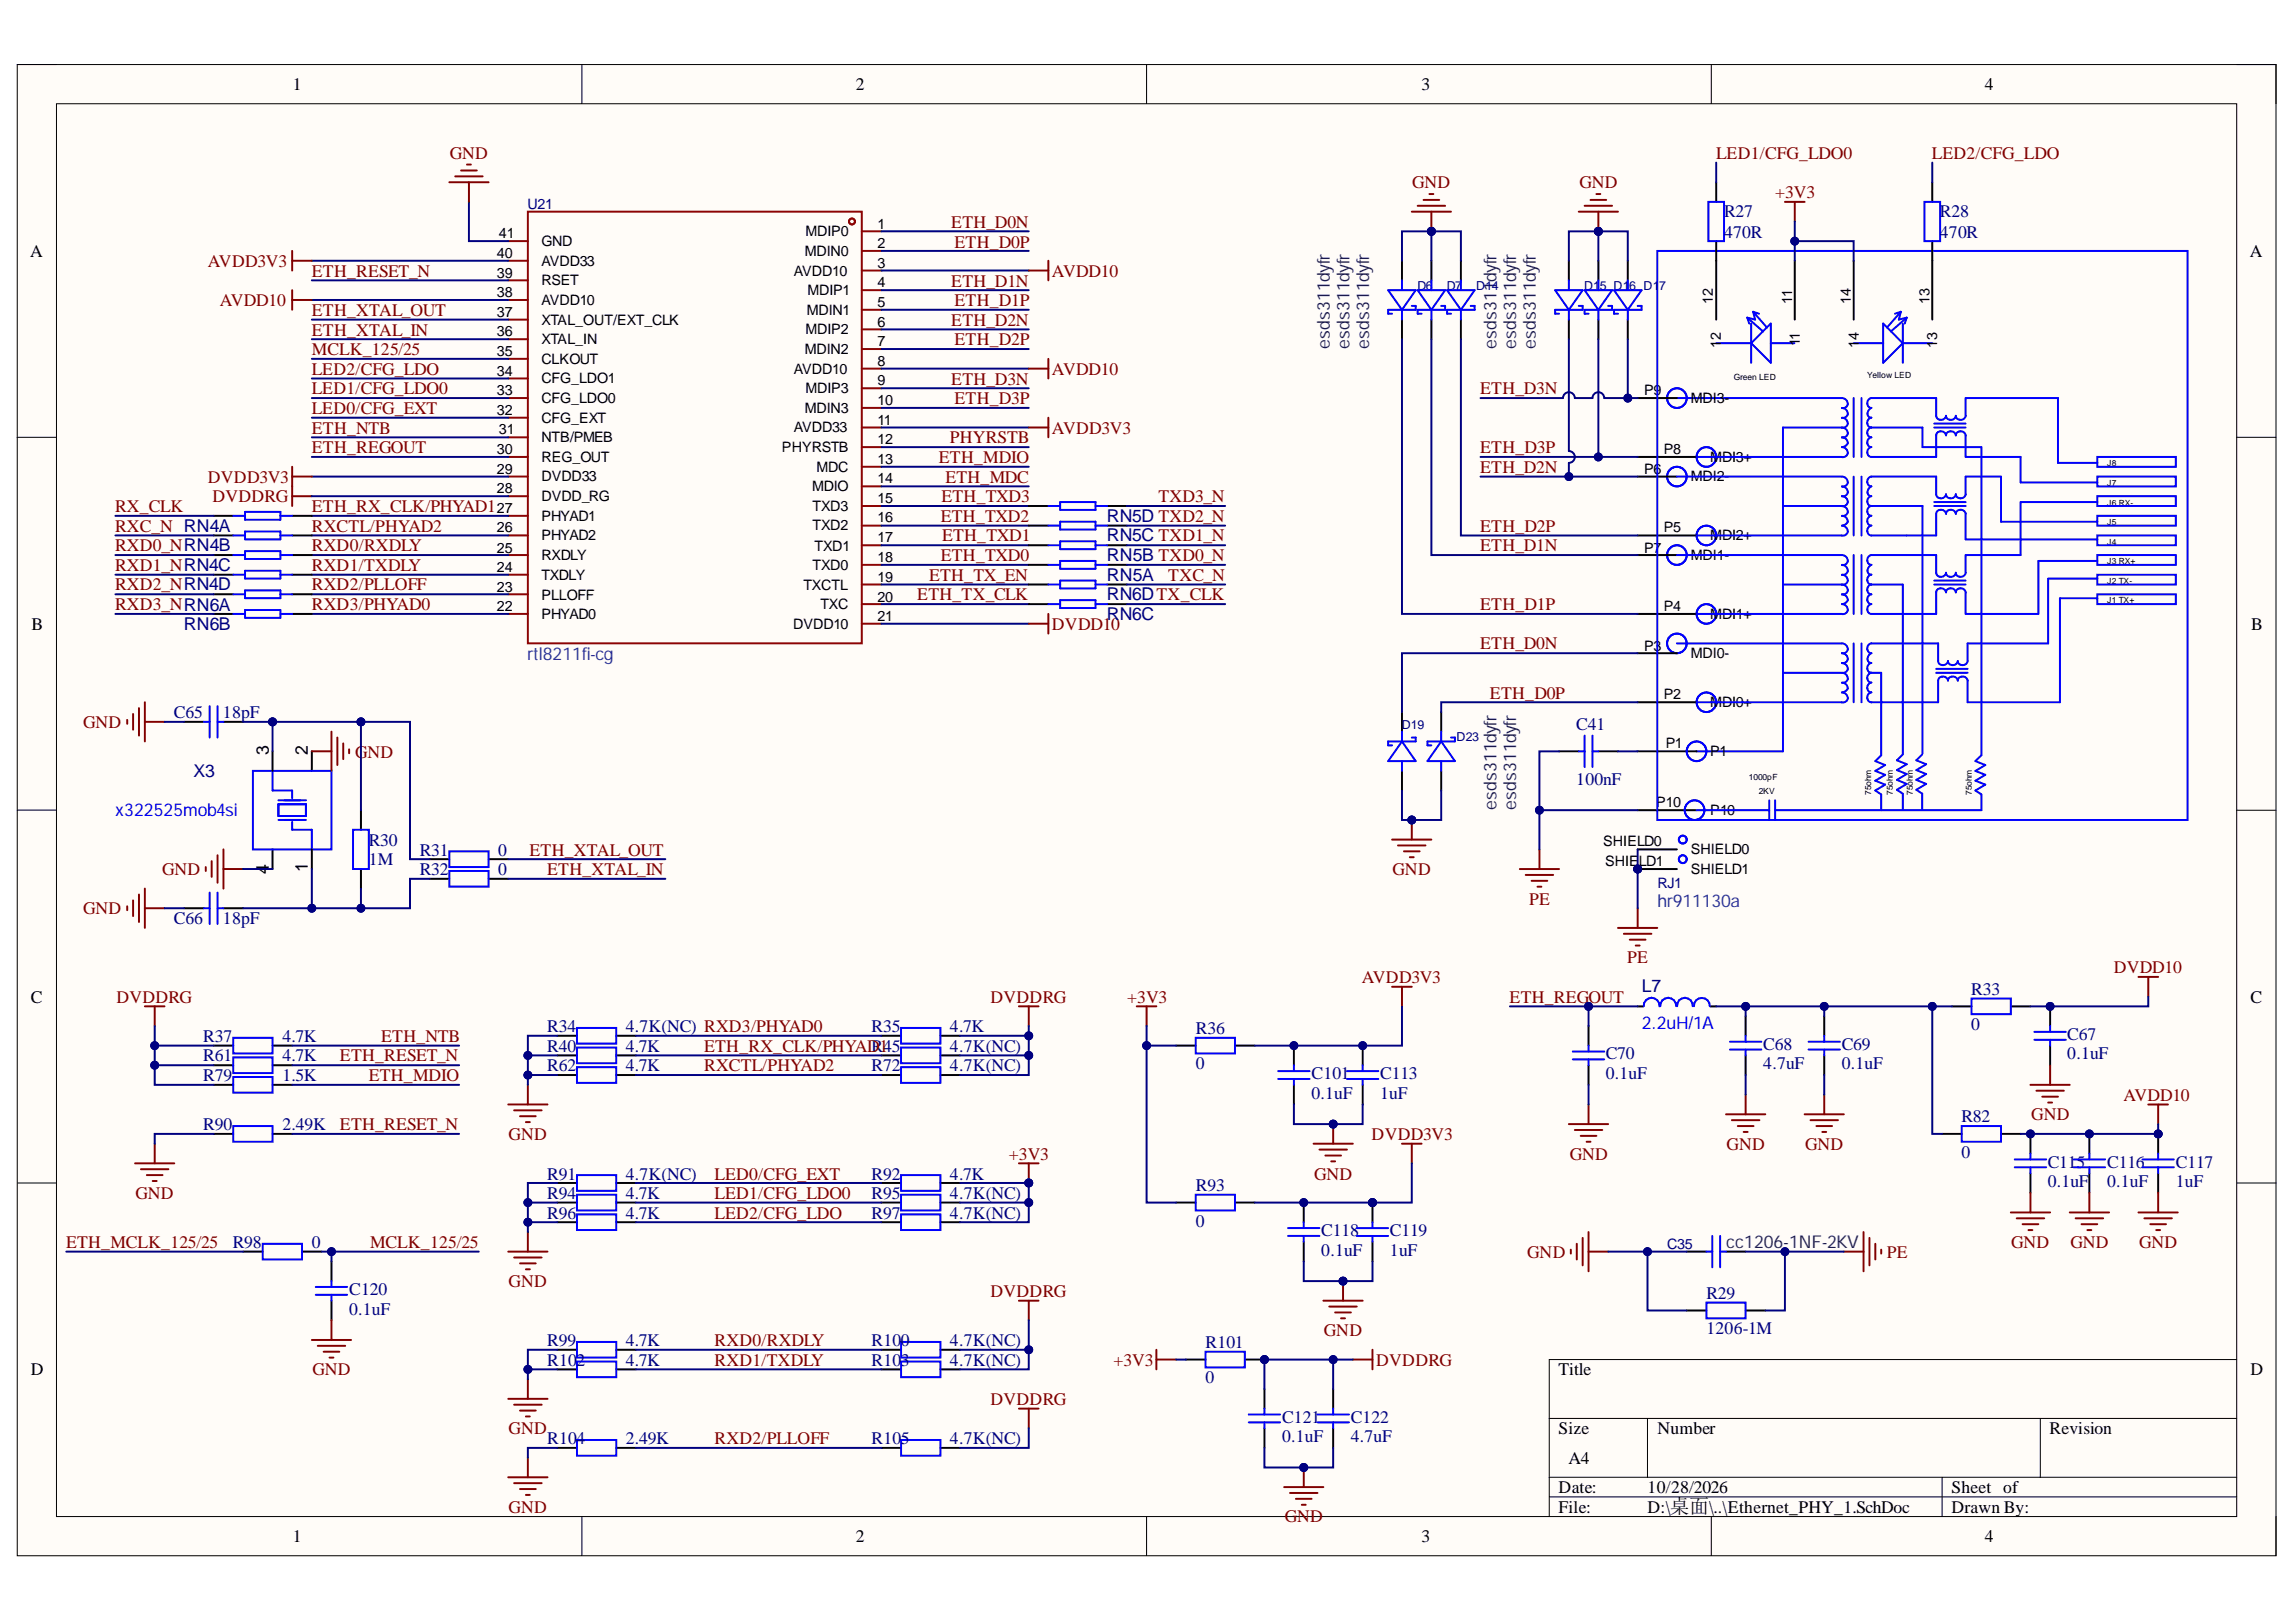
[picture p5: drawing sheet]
<svg xmlns="http://www.w3.org/2000/svg" width="297mm" height="210mm" viewBox="0 0 297 210" stroke-linecap="round" stroke-linejoin="round" font-family="sans-serif">
<defs><g id="words">
<g font-size="2.3">
<text x="37.9" y="11.7">1</text>
<text x="110.7" y="11.7">2</text>
<text x="183.9" y="11.7">3</text>
<text x="256.8" y="11.7">4</text>
<text x="3.9" y="33.3">A</text>
<text x="291" y="33.3">A</text>
<text x="4.1" y="81.5">B</text>
<text x="291.2" y="81.5">B</text>
<text x="34.8" y="97.7" transform="rotate(-90 34.8 97.7)">3</text>
<text x="39.8" y="97.7" transform="rotate(-90 39.8 97.7)">2</text>
<text x="34.8" y="113.1" transform="rotate(-90 34.8 113.1)">4</text>
<text x="39.8" y="112.8" transform="rotate(-90 39.8 112.8)">1</text>
<text x="4" y="129.7">C</text>
<text x="291.1" y="129.7">C</text>
<text x="4" y="178">D</text>
<text x="201.6" y="178">Title</text>
<text x="291.1" y="178">D</text>
<text x="201.6" y="185.6">Size</text>
<text x="214.4" y="185.6">Number</text>
<text x="265.2" y="185.6">Revision</text>
<text x="202.9" y="189.4">A4</text>
<text x="201.6" y="193.2">Date:</text>
<text x="201.6" y="195.8">File:</text>
<text x="213.1" y="193.2">10/28/2026</text>
<text x="213.1" y="195.8">D:\桌面\..\Ethernet_PHY_1.SchDoc</text>
<text x="252.5" y="193.2">Sheet of</text>
<text x="252.5" y="195.8">Drawn By:</text>
<text x="37.9" y="199.6">1</text>
<text x="110.7" y="199.6">2</text>
<text x="183.9" y="199.6">3</text>
<text x="256.8" y="199.6">4</text>
</g>
<g font-size="2.3" fill="#800000">
<text x="58.2" y="20.5">GND</text>
<text x="222" y="20.5">LED1/CFG_LDO0</text>
<text x="249.9" y="20.5">LED2/CFG_LDO</text>
<text x="123.1" y="29.5">ETH_D0N</text>
<text x="182.7" y="24.3">GND</text>
<text x="204.4" y="24.3">GND</text>
<text x="229.6" y="25.6">+3V3</text>
<text x="26.9" y="34.6">AVDD3V3</text>
<text x="40.3" y="35.8">ETH_RESET_N</text>
<text x="123.5" y="32">ETH_D0P</text>
<text x="136.1" y="35.8">AVDD10</text>
<text x="28.4" y="39.6">AVDD10</text>
<text x="40.3" y="40.9">ETH_XTAL_OUT</text>
<text x="123.1" y="37.1">ETH_D1N</text>
<text x="123.5" y="39.6">ETH_D1P</text>
<text x="40.3" y="46">MCLK_125/25</text>
<text x="40.3" y="43.4">ETH_XTAL_IN</text>
<text x="123.1" y="42.2">ETH_D2N</text>
<text x="123.5" y="44.7">ETH_D2P</text>
<text x="40.3" y="53.6">LED0/CFG_EXT</text>
<text x="40.3" y="51">LED1/CFG_LDO0</text>
<text x="40.3" y="48.5">LED2/CFG_LDO</text>
<text x="123.1" y="49.8">ETH_D3N</text>
<text x="123.5" y="52.3">ETH_D3P</text>
<text x="136.1" y="48.5">AVDD10</text>
<text x="191.5" y="51">ETH_D3N</text>
<text x="40.3" y="56.1">ETH_NTB</text>
<text x="40.3" y="58.7">ETH_REGOUT</text>
<text x="121.5" y="59.9">ETH_MDIO</text>
<text x="122.9" y="57.4">PHYRSTB</text>
<text x="136.1" y="56.1">AVDD3V3</text>
<text x="191.5" y="58.7">ETH_D3P</text>
<text x="26.9" y="62.5">DVDD3V3</text>
<text x="27.5" y="65">DVDDRG</text>
<text x="121.8" y="65">ETH_TXD3</text>
<text x="122.3" y="62.5">ETH_MDC</text>
<text x="149.9" y="65">TXD3_N</text>
<text x="191.5" y="61.2">ETH_D2N</text>
<text x="14.9" y="66.3">RX_CLK</text>
<text x="14.9" y="68.8">RXC_N RN4A</text>
<text x="14.9" y="71.3">RXD0_NRN4B</text>
<text x="40.3" y="71.3">RXD0/RXDLY</text>
<text x="40.3" y="66.3">ETH_RX_CLK/PHYAD1</text>
<text x="40.3" y="68.8">RXCTL/PHYAD2</text>
<text x="121.7" y="67.5">ETH_TXD2</text>
<text x="121.9" y="70.1">ETH_TXD1</text>
<text x="191.5" y="71.3">ETH_D1N</text>
<text x="191.5" y="68.8">ETH_D2P</text>
<text x="14.9" y="73.9">RXD1_NRN4C</text>
<text x="14.9" y="76.4">RXD2_NRN4D</text>
<text x="40.3" y="73.9">RXD1/TXDLY</text>
<text x="40.3" y="76.4">RXD2/PLLOFF</text>
<text x="118.7" y="77.7">ETH_TX_CLK</text>
<text x="120.2" y="75.1">ETH_TX_EN</text>
<text x="121.7" y="72.6">ETH_TXD0</text>
<text x="151.1" y="75.1">TXC_N</text>
<text x="14.9" y="78.9">RXD3_NRN6A</text>
<text x="40.3" y="78.9">RXD3/PHYAD0</text>
<text x="136.1" y="81.5">DVDD10</text>
<text x="191.5" y="78.9">ETH_D1P</text>
<text x="191.5" y="84">ETH_D0N</text>
<text x="10.7" y="94.2">GND</text>
<text x="192.8" y="90.4">ETH_D0P</text>
<text x="45.9" y="98">GND</text>
<text x="21" y="113.3">GND</text>
<text x="68.5" y="110.7">ETH_XTAL_OUT</text>
<text x="70.8" y="113.3">ETH_XTAL_IN</text>
<text x="180.2" y="113.3">GND</text>
<text x="10.7" y="118.3">GND</text>
<text x="197.8" y="117.1">PE</text>
<text x="210.5" y="124.7">PE</text>
<text x="273.5" y="125.9">DVDD10</text>
<text x="15.1" y="129.7">DVDDRG</text>
<text x="128.1" y="129.7">DVDDRG</text>
<text x="145.8" y="129.7">+3V3</text>
<text x="176.2" y="127.2">AVDD3V3</text>
<text x="195.3" y="129.7">ETH_REGOUT</text>
<text x="44" y="137.3">ETH_RESET_N</text>
<text x="49.3" y="134.8">ETH_NTB</text>
<text x="91.1" y="136.1">ETH_RX_CLK/PHYAD1</text>
<text x="47.7" y="139.9">ETH_MDIO</text>
<text x="91.1" y="138.6">RXCTL/PHYAD2</text>
<text x="274.7" y="142.4">AVDD10</text>
<text x="44" y="146.2">ETH_RESET_N</text>
<text x="65.8" y="147.5">GND</text>
<text x="177.5" y="147.5">DVDD3V3</text>
<text x="223.4" y="148.8">GND</text>
<text x="233.5" y="148.8">GND</text>
<text x="262.8" y="145">GND</text>
<text x="17.5" y="155.2">GND</text>
<text x="92.4" y="155.2">LED1/CFG_LDO0</text>
<text x="92.4" y="152.6">LED0/CFG_EXT</text>
<text x="130.5" y="150.1">+3V3</text>
<text x="170" y="152.6">GND</text>
<text x="203.1" y="150.1">GND</text>
<text x="8.5" y="161.5">ETH_MCLK_125/25</text>
<text x="47.9" y="161.5">MCLK_125/25</text>
<text x="92.4" y="157.7">LED2/CFG_LDO</text>
<text x="260.2" y="161.5">GND</text>
<text x="267.9" y="161.5">GND</text>
<text x="276.8" y="161.5">GND</text>
<text x="65.8" y="166.6">GND</text>
<text x="128.1" y="167.9">DVDDRG</text>
<text x="197.6" y="162.8">GND</text>
<text x="244.1" y="162.8">PE</text>
<text x="171.3" y="172.9">GND</text>
<text x="40.4" y="178">GND</text>
<text x="92.4" y="174.2">RXD0/RXDLY</text>
<text x="92.4" y="176.7">RXD1/TXDLY</text>
<text x="144" y="176.7">+3V3</text>
<text x="178" y="176.7">DVDDRG</text>
<text x="65.8" y="185.6">GND</text>
<text x="128.1" y="181.8">DVDDRG</text>
<text x="92.4" y="186.9">RXD2/PLLOFF</text>
<text x="65.8" y="195.8">GND</text>
<text x="166.2" y="197">GND</text>
</g>
<g font-size="2.3" fill="#000080">
<text x="223" y="28.1">R27</text>
<text x="251" y="28.1">R28</text>
<text x="223" y="30.8">470R</text>
<text x="251" y="30.8">470R</text>
<text x="143.2" y="70.1">RN5C TXD1_N</text>
<text x="143.2" y="67.5">RN5D TXD2_N</text>
<text x="143.2" y="77.7">RN6DTX_CLK</text>
<text x="143.2" y="75.1">RN5A</text>
<text x="143.2" y="72.6">RN5B TXD0_N</text>
<text x="23.8" y="81.6">RN6B</text>
<text x="143.2" y="80.3">RN6C</text>
<text x="22.5" y="93">C65</text>
<text x="28.8" y="93">18pF</text>
<text x="203.9" y="94.5">C41</text>
<text x="25" y="100.6">X3</text>
<text x="203.9" y="101.6">100nF</text>
<text x="47.7" y="109.5">R30</text>
<text x="47.7" y="112">1M</text>
<text x="54.3" y="110.7">R31</text>
<text x="54.3" y="113.3">R32</text>
<text x="64.5" y="110.7">0</text>
<text x="64.5" y="113.3">0</text>
<text x="22.5" y="119.6">C66</text>
<text x="28.8" y="119.6">18pF</text>
<text x="212.4" y="128.4">L7</text>
<text x="255" y="128.7">R33</text>
<text x="26.3" y="134.8">R37</text>
<text x="26.3" y="137.3">R61</text>
<text x="36.5" y="134.8">4.7K</text>
<text x="36.5" y="137.3">4.7K</text>
<text x="70.8" y="133.5">R34</text>
<text x="70.8" y="136.1">R40</text>
<text x="80.9" y="133.5">4.7K(NC) RXD3/PHYAD0</text>
<text x="80.9" y="136.1">4.7K</text>
<text x="112.7" y="133.5">R35</text>
<text x="112.7" y="136.1">R45</text>
<text x="122.9" y="133.5">4.7K</text>
<text x="122.9" y="136.1">4.7K(NC)</text>
<text x="154.7" y="133.8">R36</text>
<text x="207.7" y="137.1">C70</text>
<text x="228.1" y="135.8">C68</text>
<text x="238.3" y="135.8">C69</text>
<text x="255" y="133.3">0</text>
<text x="267.4" y="134.6">C67</text>
<text x="267.4" y="137.1">0.1uF</text>
<text x="26.3" y="139.9">R79</text>
<text x="36.5" y="139.9">1.5K</text>
<text x="70.8" y="138.6">R62</text>
<text x="80.9" y="138.6">4.7K</text>
<text x="112.7" y="138.6">R72</text>
<text x="122.9" y="138.6">4.7K(NC)</text>
<text x="154.7" y="138.4">0</text>
<text x="169.7" y="139.6">C101</text>
<text x="169.7" y="142.2">0.1uF</text>
<text x="178.6" y="139.6">C113</text>
<text x="178.6" y="142.2">1uF</text>
<text x="207.7" y="139.6">0.1uF</text>
<text x="228.1" y="138.4">4.7uF</text>
<text x="238.3" y="138.4">0.1uF</text>
<text x="26.3" y="146.2">R90</text>
<text x="36.5" y="146.2">2.49K</text>
<text x="253.7" y="145.2">R82</text>
<text x="253.7" y="149.9">0</text>
<text x="70.8" y="155.2">R94</text>
<text x="70.8" y="152.6">R91</text>
<text x="80.9" y="155.2">4.7K</text>
<text x="80.9" y="152.6">4.7K(NC)</text>
<text x="112.7" y="155.2">R95</text>
<text x="112.7" y="152.6">R92</text>
<text x="122.9" y="155.2">4.7K(NC)</text>
<text x="122.9" y="152.6">4.7K</text>
<text x="154.7" y="154.2">R93</text>
<text x="264.9" y="151.1">C115</text>
<text x="264.9" y="153.7">0.1uF</text>
<text x="272.6" y="151.1">C116</text>
<text x="272.6" y="153.7">0.1uF</text>
<text x="281.5" y="151.1">C117</text>
<text x="281.5" y="153.7">1uF</text>
<text x="30.1" y="161.5">R98</text>
<text x="40.3" y="161.5">0</text>
<text x="70.8" y="157.7">R96</text>
<text x="80.9" y="157.7">4.7K</text>
<text x="112.7" y="157.7">R97</text>
<text x="122.9" y="157.7">4.7K(NC)</text>
<text x="154.7" y="158.7">0</text>
<text x="170.9" y="160">C118</text>
<text x="179.8" y="160">C119</text>
<text x="45.2" y="167.6">C120</text>
<text x="170.9" y="162.5">0.1uF</text>
<text x="179.8" y="162.5">1uF</text>
<text x="45.2" y="170.1">0.1uF</text>
<text x="220.8" y="168.1">R29</text>
<text x="220.8" y="172.7">1206-1M</text>
<text x="70.8" y="174.2">R99</text>
<text x="70.8" y="176.7">R102</text>
<text x="80.9" y="174.2">4.7K</text>
<text x="80.9" y="176.7">4.7K</text>
<text x="112.7" y="174.2">R100</text>
<text x="112.7" y="176.7">R103</text>
<text x="122.9" y="174.2">4.7K(NC)</text>
<text x="122.9" y="176.7">4.7K(NC)</text>
<text x="156" y="174.5">R101</text>
<text x="156" y="179">0</text>
<text x="165.9" y="184.1">C121</text>
<text x="174.7" y="184.1">C122</text>
<text x="70.8" y="186.9">R104</text>
<text x="80.9" y="186.9">2.49K</text>
<text x="112.7" y="186.9">R105</text>
<text x="122.9" y="186.9">4.7K(NC)</text>
<text x="165.9" y="186.6">0.1uF</text>
<text x="174.7" y="186.6">4.7uF</text>
</g>
<g font-size="2.3" fill="#073763">
<text x="172" y="45.1" transform="rotate(-90 172 45.1)">esds311dyfr</text>
<text x="174.6" y="45.1" transform="rotate(-90 174.6 45.1)">esds311dyfr</text>
<text x="177.1" y="45.1" transform="rotate(-90 177.1 45.1)">esds311dyfr</text>
<text x="193.6" y="45.1" transform="rotate(-90 193.6 45.1)">esds311dyfr</text>
<text x="196.1" y="45.1" transform="rotate(-90 196.1 45.1)">esds311dyfr</text>
<text x="198.7" y="45.1" transform="rotate(-90 198.7 45.1)">esds311dyfr</text>
<text x="193.6" y="104.8" transform="rotate(-90 193.6 104.8)">esds311dyfr</text>
<text x="196.1" y="104.8" transform="rotate(-90 196.1 104.8)">esds311dyfr</text>
<text x="223.3" y="161.5">cc1206-1NF-2KV</text>
</g>
<g font-size="2.3" fill="#1c4587">
<text x="68.3" y="85.4">rtl8211fi-cg</text>
<text x="214.4" y="117.3">hr911130a</text>
</g>
<g font-size="2.3" fill="#00f">
<text x="14.9" y="105.6">x322525mob4si</text>
<text x="212.4" y="133.1">2.2uH/1A</text>
</g>
<g font-size="1.9" fill="#000080">
<text x="68.3" y="27">U21</text>
<text x="214.4" y="114.9">RJ1</text>
<text x="215.7" y="161.6">C35</text>
</g>
<g font-size="1.9">
<text x="113.5" y="29.6">1</text>
<text x="64.3" y="35.9">39</text>
<text x="64.3" y="33.4">40</text>
<text x="64.5" y="30.8">41</text>
<text x="70" y="34.4">AVDD33</text>
<text x="70" y="31.9">GND</text>
<text x="102.7" y="35.7">AVDD10</text>
<text x="104.1" y="33.1">MDIN0</text>
<text x="104.2" y="30.6">MDIP0</text>
<text x="113.5" y="32.1">2</text>
<text x="113.5" y="34.7">3</text>
<text x="64.3" y="41">37</text>
<text x="64.3" y="38.5">38</text>
<text x="70" y="39.5">AVDD10</text>
<text x="70" y="36.9">RSET</text>
<text x="104.4" y="40.7">MDIN1</text>
<text x="104.5" y="38.2">MDIP1</text>
<text x="113.5" y="37.2">4</text>
<text x="113.5" y="39.7">5</text>
<text x="221.6" y="39.3" transform="rotate(-90 221.6 39.3)">12</text>
<text x="231.8" y="39.3" transform="rotate(-90 231.8 39.3)">11</text>
<text x="239.5" y="39.3" transform="rotate(-90 239.5 39.3)">14</text>
<text x="249.6" y="39.3" transform="rotate(-90 249.6 39.3)">13</text>
<text x="64.3" y="46.1">35</text>
<text x="64.3" y="43.5">36</text>
<text x="70" y="47.1">CLKOUT</text>
<text x="70" y="44.5">XTAL_IN</text>
<text x="70" y="42">XTAL_OUT/EXT_CLK</text>
<text x="104.1" y="45.8">MDIN2</text>
<text x="104.2" y="43.3">MDIP2</text>
<text x="113.5" y="42.3">6</text>
<text x="113.5" y="44.8">7</text>
<text x="113.5" y="47.3">8</text>
<text x="222.6" y="45" transform="rotate(-90 222.6 45)">1</text>
<text x="222.6" y="44" transform="rotate(-90 222.6 44)">2</text>
<text x="232.9" y="44.8" transform="rotate(-90 232.9 44.8)">11</text>
<text x="240.5" y="45" transform="rotate(-90 240.5 45)">1</text>
<text x="240.5" y="44" transform="rotate(-90 240.5 44)">4</text>
<text x="250.6" y="45" transform="rotate(-90 250.6 45)">13</text>
<text x="64.3" y="53.7">32</text>
<text x="64.3" y="51.1">33</text>
<text x="64.3" y="48.6">34</text>
<text x="70" y="52.1">CFG_LDO0</text>
<text x="70" y="49.6">CFG_LDO1</text>
<text x="102.7" y="48.3">AVDD10</text>
<text x="104.1" y="53.4">MDIN3</text>
<text x="104.2" y="50.9">MDIP3</text>
<text x="113.5" y="49.9">9</text>
<text x="113.5" y="52.4">10</text>
<text x="212.7" y="51.1">P9</text>
<text x="218.7" y="52.1">MDI3-</text>
<text x="64.3" y="58.7">30</text>
<text x="64.5" y="56.2">31</text>
<text x="70" y="59.8">REG_OUT</text>
<text x="70" y="57.2">NTB/PMEB</text>
<text x="70" y="54.7">CFG_EXT</text>
<text x="101.2" y="58.5">PHYRSTB</text>
<text x="102.7" y="56">AVDD33</text>
<text x="113.5" y="54.9">11</text>
<text x="113.5" y="57.5">12</text>
<text x="215.3" y="58.7">P8</text>
<text x="221.3" y="59.8">MDI3+</text>
<text x="64.3" y="63.8">28</text>
<text x="64.3" y="61.3">29</text>
<text x="70" y="64.8">DVDD_RG</text>
<text x="70" y="62.3">DVDD33</text>
<text x="105.1" y="63.6">MDIO</text>
<text x="105.6" y="61">MDC</text>
<text x="113.5" y="60">13</text>
<text x="113.5" y="62.5">14</text>
<text x="113.5" y="65.1">15</text>
<text x="212.7" y="61.3">P6</text>
<text x="218.7" y="62.3">MDI2-</text>
<text x="64.3" y="71.5">25</text>
<text x="64.3" y="68.9">26</text>
<text x="64.3" y="66.3">27</text>
<text x="70" y="69.9">PHYAD2</text>
<text x="70" y="67.4">PHYAD1</text>
<text x="105.1" y="66.1">TXD3</text>
<text x="105.1" y="68.6">TXD2</text>
<text x="105.4" y="71.2">TXD1</text>
<text x="113.5" y="67.6">16</text>
<text x="113.5" y="70.2">17</text>
<text x="212.7" y="71.5">P7</text>
<text x="215.3" y="68.9">P5</text>
<text x="221.3" y="69.9">MDI2+</text>
<text x="64.3" y="76.6">23</text>
<text x="64.3" y="74">24</text>
<text x="70" y="77.6">PLLOFF</text>
<text x="70" y="75.1">TXDLY</text>
<text x="70" y="72.5">RXDLY</text>
<text x="104" y="76.3">TXCTL</text>
<text x="105.1" y="73.8">TXD0</text>
<text x="113.5" y="72.8">18</text>
<text x="113.5" y="75.3">19</text>
<text x="113.5" y="77.8">20</text>
<text x="218.7" y="72.5">MDI1-</text>
<text x="64.3" y="79.1">22</text>
<text x="70" y="80.1">PHYAD0</text>
<text x="102.6" y="81.4">DVDD10</text>
<text x="106.2" y="78.9">TXC</text>
<text x="113.5" y="80.4">21</text>
<text x="215.3" y="79.1">P4</text>
<text x="221.3" y="80.1">MDI1+</text>
<text x="212.7" y="84.2">P3</text>
<text x="218.7" y="85.2">MDI0-</text>
<text x="215.3" y="90.5">P2</text>
<text x="221.3" y="91.5">MDI0+</text>
<text x="215.5" y="96.9">P1</text>
<text x="221.3" y="97.9">P1</text>
<text x="214.2" y="104.5">P10</text>
<text x="221.3" y="105.5">P10</text>
<text x="207.4" y="109.5">SHIELD0</text>
<text x="207.7" y="112.1">SHIE</text>
<text x="212" y="112.1">LD1</text>
<text x="218.7" y="110.6">SHIELD0</text>
<text x="218.7" y="113.1">SHIELD1</text>
</g>
<g font-size="1.6" fill="#000080">
<text x="183.4" y="37.5">D6</text>
<text x="187.2" y="37.5">D7</text>
<text x="191" y="37.5">D14</text>
<text x="204.9" y="37.5">D15 D16 D1</text>
<text x="214.7" y="37.5">7</text>
<text x="181.3" y="94.3">D19</text>
<text x="188.4" y="95.8">D23</text>
</g>
<g font-size="1.1">
<text x="224.3" y="49.2">Green LED</text>
<text x="241.6" y="48.9">Yellow LED</text>
<text x="272.6" y="60.3">J8</text>
<text x="272.6" y="62.9">J7</text>
<text x="272.6" y="65.4">J6 RX-</text>
<text x="272.6" y="68">J5</text>
<text x="272.6" y="70.5">J4</text>
<text x="272.6" y="73">J3 RX+</text>
<text x="272.6" y="75.6">J2 TX-</text>
<text x="272.6" y="78.1">J1 TX+</text>
<text x="226.3" y="101">1000pF</text>
<text x="227.5" y="102.8">2KV</text>
<text x="242.1" y="102.9" transform="rotate(-90 242.1 102.9)">75ohm</text>
<text x="244.9" y="102.9" transform="rotate(-90 244.9 102.9)">75ohm</text>
<text x="247.5" y="102.9" transform="rotate(-90 247.5 102.9)">75ohm</text>
<text x="255.1" y="102.9" transform="rotate(-90 255.1 102.9)">75ohm</text>
</g>
</g></defs>
<path d="M2.2 8.4h292.3v192.9h-292.3z" fill-rule="evenodd" fill="#fffcf8"/>
<path d="M2.2 8.4h292.3v192.9h-292.3z" fill="none" stroke="#000" stroke-width=".13"/>
<path d="M7.3 13.4h282.1v182.9h-282.1z" fill-rule="evenodd" fill="#fffcf8"/>
<g fill="none" stroke="#000" stroke-width=".13">
<path d="M2.2 8.3h5.1M7.3 13.4h282.1v182.9h-282.1zM75.3 8.3v5.1M148.3 8.3v5.1M221.4 8.4v5M289.4 8.4h5.1v5M2.2 56.6h5.1M289.4 56.6h5.1M2.2 104.8h5.1M289.4 104.8h5.1M2.2 153.1h5.1M289.4 153.1h5.1"/>
<path d="M289.4 175.9h-89v20.4M75.3 196.3v5M148.3 196.3v5M200.4 183.6h89M200.4 191.2h89M200.4 193.7h89M213.1 183.6v7.6M221.4 196.3v5M251.3 191.2v5.1M264 183.6v7.6M294.5 196.3v5"/>
</g>
<circle cx="211.9" cy="112.5" r=".51" fill="#000080"/>
<circle cx="211.9" cy="112.5" r=".51" fill="none" stroke="#000080" stroke-width=".13"/>
<g fill="none" stroke="#00f" stroke-width=".25">
<path d="M216.9 51.5h21.4a.66 .66 0 0 1 .7 .5 .66 .66 0 0 1-.4 .8h-.3M222 44.4h4.6M226 41.1l2.1 1.8M226 41.1l.3 .8M226.6 41.9v5M226.8 40.3l1.8 2.1M226.8 40.3l.8 .3M226.8 40.3l.3 1.1-1.1-.3M228.1 42.9l1-1v5l-2.5-2.5zM229.1 44.4h3M230.7 55.3h7.6M238.3 55.3a.66 .66 0 0 1 .7 .5 .66 .66 0 0 1-.4 .8h-.3a.78 .78 0 0 1 .8 .8 .91 .91 0 0 1-.8 .5 .66 .66 0 0 1 .7 .5 .66 .66 0 0 1-.4 .7l-.3 .1"/>
<path d="M238.3 54.1a.66 .66 0 0 1 .7 .5 .66 .66 0 0 1-.4 .7h-.3M238.3 52.8a.66 .66 0 0 1 .7 .5 .66 .66 0 0 1-.4 .8h-.3M239.8 51.5v7.6M239.8 44.4h3.8M240.8 51.5v7.6M241.6 52.3l.1 .2 .1 .2 .3 .1a.88 .88 0 0 0-.5 .7M241.6 53.6l.1 .2 .1 .2 .3 .1M241.6 54.8l.1 .3 .1 .2h.3h6.6v2.6h7.6M241.6 56.1l.1 .2 .1 .2 .3 .1M241.6 57.4l.1 .2 .1 .2 .3 .1M242.1 51.5a.68 .68 0 0 0-.5 .8M242.1 54a.66 .66 0 0 0-.5 .8"/>
<path d="M242.1 55.3a.67 .67 0 0 0-.5 .8M242.1 56.6a.67 .67 0 0 0-.5 .8M242.1 57.9a.68 .68 0 0 0-.5 .7M242.1 51.5h8.4v2.3l.1 .3 .1 .1 .3 .1M244.6 42.9l-1-1v5l2.6-2.5M244.6 42.9l1.6 1.5M245.9 40.3l-1.8 2.1M245.9 40.3l-.7 .3M245.9 40.3l-.2 1.1 1-.3M246.2 41.9v5M246.2 44.4h3.8M246.7 41.1l-2.1 1.8"/>
<path d="M246.7 41.1l-.3 .8M250.2 54.8h4.1M250.2 55.3h4.1M250.5 56.3v2.8h-8.4h-.3l-.1-.2-.1-.3M252.3 54.3l-.3-.1-.2-.1v-.3a.64 .64 0 0 1-.8 .5M253 53.8a.65 .65 0 0 1-.7 .5M254.3 53.8v-2.3h11.9v8.4h5.1M271.3 59.1h10.2v1.3h-10.2zM271.3 61.7h10.2v1.2h-10.2zM271.3 64.2h10.2v1.3h-10.2zM271.3 66.7h10.2v1.3h-10.2zM271.3 69.3h10.2v1.3h-10.2z"/>
<path d="M271.3 71.8h10.2v1.3h-10.2zM271.3 74.4h10.2v1.2h-10.2zM271.3 76.9h10.2v1.3h-10.2zM228.9 103.6v2.5"/>
<circle cx="216.9" cy="51.5" r="1.27"/>
<circle cx="220.8" cy="59.1" r="1.27"/>
<circle cx="216.9" cy="71.8" r="1.27"/>
<circle cx="216.9" cy="61.7" r="1.27"/>
<circle cx="220.8" cy="79.4" r="1.27"/>
<circle cx="220.8" cy="69.3" r="1.27"/>
<circle cx="216.9" cy="83.3" r="1.27"/>
<circle cx="220.8" cy="90.9" r="1.27"/>
<circle cx="217.7" cy="111.2" r=".51"/>
<circle cx="217.7" cy="108.7" r=".51"/>
</g>
<path d="M211.9 51.5h5M211.9 59.1h7.6M211.9 71.8h5M211.9 61.7h5M211.9 79.4h7.6M211.9 69.3h7.6M211.9 90.9h7.6M211.9 84.5h5M211.9 109.9h5M211.9 112.5h5" fill="none" stroke="#000" stroke-width=".25"/>
<circle cx="211.9" cy="112.5" r=".51" fill="#000080"/>
<circle cx="211.9" cy="112.5" r=".51" fill="none" stroke="#000080" stroke-width=".13"/>
<g fill="none" stroke="#000" stroke-width=".25">
<path d="M203 33.7v2.6M206.8 33.7v2.6M210.6 33.7v2.6M222 23.6v2.5M222 31.2v10.2M232.2 33.7v7.7M239.8 33.7v7.7M250 23.6v2.5M250 31.2v10.2M203 41.4v2.5M206.8 41.4v2.5M210.6 41.4v2.5"/>
<path d="M23.8 93.4h2.6M28.9 93.4h2.5M35.3 97.2v2.6M40.3 97.2v2.6M201.7 97.2h2.5M206.8 97.2h2.5M211.9 97.2h7.6M23.8 117.5h2.6M28.9 117.5h2.5M35.3 109.9v2.6M40.3 109.9v2.6M46.7 104.8v2.6"/>
<path d="M46.7 112.5v2.5M55.6 111.2h2.5M55.6 113.7h2.5M63.2 111.2h2.6M63.2 113.7h2.6M211.9 104.8h7.6"/>
</g>
<g fill="none" stroke="#00f" stroke-width=".25">
<path d="M201.2 37.6h3.6l-1.8 2.5zM203 36.3v1.3M204.2 39.6h.6v.5h-3.6v.5h.5M205 37.6h3.6l-1.8 2.5zM206.8 36.3v1.3M208.1 39.6h.5v.5h-3.6v.5h.5M208.8 37.6h3.6l-1.8 2.5zM210.6 36.3v1.3M211.9 39.6h.5v.5h-3.6v.5h.5M214.4 32.5h68.6v73.6h-68.6zM221 26.1h2v5.1h-2zM249 26.1h2v5.1h-2z"/>
<path d="M203 40.1v1.3M206.8 40.1v1.3M210.6 40.1v1.3M219.5 59.1h18.8M230.7 55.3v41.9h-11.2M250.5 56.3a.64 .64 0 0 1 .6-.5 .64 .64 0 0 1 .7 .5 .65 .65 0 0 1 .6-.5 .65 .65 0 0 1 .6 .5M253 53.8l.1 .3 .2 .1 .2 .1M253 56.3a.65 .65 0 0 1 .7-.5 .65 .65 0 0 1 .6 .5M254.3 56.3v2.8h7.1v3.3h9.9M254.3 53.8a.65 .65 0 0 1-.8 .5M256.3 57.9v39.8l-.7 .8 1.2 .5-1.2 .8 1.2 .5-1.2 .7 1.2 .5-1.2 .8 .7 .5v2h-26.6M216.9 61.7h21.4a.66 .66 0 0 1 .7 .5 .66 .66 0 0 1-.4 .8l-.3-.1a.66 .66 0 0 1 .7 .6 .66 .66 0 0 1-.4 .7h-.3"/>
<path d="M216.9 71.8h21.4a.66 .66 0 0 1 .7 .6 .66 .66 0 0 1-.4 .7h-.3M219.5 69.3h18.8M219.5 79.4h18.8M230.7 65.5h7.6M230.7 75.6h7.6M238.3 65.5a.66 .66 0 0 1 .7 .5 .66 .66 0 0 1-.4 .8l-.3-.1a.77 .77 0 0 1 .8 .8M238.3 64.2a.66 .66 0 0 1 .7 .5 .66 .66 0 0 1-.4 .8h-.3M238.3 75.6a.66 .66 0 0 1 .7 .6 .66 .66 0 0 1-.4 .7h-.3a.78 .78 0 0 1 .8 .8 .91 .91 0 0 1-.8 .5 .66 .66 0 0 1 .7 .5 .66 .66 0 0 1-.4 .8h-.3M238.3 73.1a.66 .66 0 0 1 .7 .5 .66 .66 0 0 1-.4 .8h-.3a.66 .66 0 0 1 .7 .5 .66 .66 0 0 1-.4 .8h-.3M239.1 67.5a.95 .95 0 0 1-.8 .5 .66 .66 0 0 1 .7 .5 .66 .66 0 0 1-.4 .8h-.3M239.8 61.7v7.6M239.8 71.8v7.6"/>
<path d="M240.8 61.7v7.6M240.8 71.8v7.6M241.6 62.4l.1 .3 .1 .2h.3a.88 .88 0 0 0-.5 .8M241.6 63.7l.1 .3 .1 .1 .3 .1M241.6 65l.1 .2 .1 .2 .3 .1h6.6v32M241.6 66.2l.1 .3 .1 .2h.3M241.6 67.5l.1 .3 .1 .2h.3M241.6 72.6l.1 .2 .1 .2 .3 .1a.73 .73 0 0 0-.3 1.2l.3 .1M241.6 75.1l.1 .3 .1 .2h.3h4.1v22l-.8 .8 1.3 .5-1.3 .8 1.3 .5-1.3 .7 1.3 .5-1.3 .8 .8 .5v2M241.6 76.4l.1 .3 .1 .1 .3 .1M241.6 77.7l.1 .2 .1 .2 .3 .1M242.1 61.7a.66 .66 0 0 0-.5 .7"/>
<path d="M242.1 64.2a.67 .67 0 0 0-.5 .8M242.1 65.5a.68 .68 0 0 0-.5 .8M242.1 66.7a.68 .68 0 0 0-.5 .8M242.1 68a.68 .68 0 0 0-.5 .8M242.1 71.8a.67 .67 0 0 0-.5 .8M242.1 74.4a.68 .68 0 0 0-.5 .7M242.1 75.6a.68 .68 0 0 0-.5 .8M242.1 76.9a.66 .66 0 0 0-.5 .8M242.1 78.2a.67 .67 0 0 0-.5 .7M242.1 61.7h8.4v2.3l.1 .2 .1 .2 .3 .1M242.1 71.8h8.4v2.3l.1 .3 .1 .2h.3M250.2 65h4.1"/>
<path d="M250.2 65.5h4.1M250.2 75.1h4.1M250.2 75.6h4.1M251.8 74.1v.3l.2 .2h.3M251.8 74.1a.67 .67 0 0 1-.8 .5M252.3 64.5l-.3-.1-.2-.2v-.2a.64 .64 0 0 1-.8 .5M253 64l.1 .2 .2 .2 .2 .1M253 66.5a.65 .65 0 0 1 .7-.5 .65 .65 0 0 1 .6 .5M253 74.1l.1 .3 .2 .2h.2M253 76.7a.65 .65 0 0 1 .7-.6 .65 .65 0 0 1 .6 .6M253 64a.65 .65 0 0 1-.7 .5M253 66.5a.64 .64 0 0 0-.6-.5 .64 .64 0 0 0-.6 .5 .65 .65 0 0 0-.7-.5 .65 .65 0 0 0-.6 .5v2.8h-8.4l-.3-.1-.1-.2-.1-.2"/>
<path d="M253 74.1a.65 .65 0 0 1-.7 .5M253 76.7a.64 .64 0 0 0-.6-.6 .64 .64 0 0 0-.6 .6 .65 .65 0 0 0-.7-.6 .65 .65 0 0 0-.6 .6v2.7h-8.4h-.3l-.1-.2-.1-.3M254.3 64v-2.3h4.6v5.8h12.4M254.3 66.5v3.3h17M254.3 64a.65 .65 0 0 1-.8 .5M254.3 74.1a.65 .65 0 0 1-.8 .5M271.3 65h-9.9v6.8h-7.1v2.3M271.3 72.6h-7.6v6.8h-9.4v-2.7M271.3 74.9h-6.3v8.4h-10.4v2.2M271.3 77.4h-4.8v13.5h-11.9v-2.8M26.4 93.4h.7M27.1 91.4v4"/>
<path d="M28.1 91.4v4M28.1 93.4h.8M32.7 99.8h10.2v10.1h-10.2zM35.3 99.8v2.5h2.5v1M204.2 97.2h.8M205 95.2v4.1M206 97.2h.8M206 95.2v4.1M216.9 83.3h21.4a.66 .66 0 0 1 .7 .5 .66 .66 0 0 1-.4 .7h-.3a.66 .66 0 0 1 .7 .5 .66 .66 0 0 1-.4 .8h-.3a.66 .66 0 0 1 .7 .5 .66 .66 0 0 1-.4 .8h-.3M230.7 87.1h7.6M238.3 89.6a.66 .66 0 0 1 .7 .5 .66 .66 0 0 1-.4 .8h-19.1M238.3 88.3a.78 .78 0 0 1 .8 .8 .91 .91 0 0 1-.8 .5"/>
<path d="M238.3 87.1a.76 .76 0 0 1 .8 .7M239.1 87.8a.66 .66 0 0 1-.8 .6M239.8 83.3v7.6M240.8 83.3v7.6M241.6 84l.1 .3 .1 .2h.3M241.6 86.6l.1 .2 .1 .2 .3 .1M241.6 87.8l.1 .3 .1 .2h.3M241.6 89.1l.1 .3 .1 .1 .3 .1M241.9 87.1h1.5v10.6l-.8 .8 1.3 .5-1.3 .8 1.3 .5-1.3 .7 1.3 .5-1.3 .8 .8 .5v2M242.1 83.3a.66 .66 0 0 0-.5 .7M242.1 85.8a.67 .67 0 0 0-.5 .8M242.1 87.1a.68 .68 0 0 0-.5 .7"/>
<path d="M242.1 88.3a.68 .68 0 0 0-.5 .8M242.1 89.6a.68 .68 0 0 0-.5 .8M242.1 83.3h8.6v2.2a.64 .64 0 0 0 .7 .6 .64 .64 0 0 0 .6-.6 .65 .65 0 0 0 .7 .6 .65 .65 0 0 0 .6-.6 .65 .65 0 0 0 .6 .6 .65 .65 0 0 0 .7-.6M242.1 84.5a.73 .73 0 0 0-.3 1.2l.3 .1M248.7 97.6l-.8 .8 1.3 .5-1.3 .8 1.3 .5-1.3 .7 1.3 .5-1.3 .8 .8 .5v2M250.5 86.6h4.1M250.5 87.1h4.1M251.3 87.6h-.3l-.2 .2-.1 .3v2.8h-8.6l-.3-.1-.1-.2-.1-.2M251.3 87.6a.64 .64 0 0 1 .7 .5l.1-.3 .2-.2h.2M252.5 87.6a.65 .65 0 0 1 .8 .5l.1-.3 .1-.2h.3M253.8 87.6a.66 .66 0 0 1 .8 .5M26.4 117.5h.7"/>
<path d="M27.1 115.5v4.1M28.1 115.5v4.1M28.1 117.5h.8M36 106.1h3.6M36 104.1h3.6v1.5h-3.6zM36 103.6h3.6M37.8 106.4v1h2.5v2.5M45.7 107.4h2v5.1h-2zM58.1 110.2h5.1v2h-5.1zM58.1 112.7h5.1v2h-5.1zM219.5 104.8h9.4M229.7 103.6v2.5"/>
<circle cx="219.5" cy="97.2" r="1.27"/>
<circle cx="219.2" cy="104.8" r="1.27"/>
</g>
<g fill="none" stroke="#800000" stroke-width=".25">
<path d="M204.2 27.4h5.1M205 26.6h3.6M205.8 25.9h2M206.5 25.1h.5M206.8 27.4v2.5M230.9 26.1h2.6M232.2 26.1v2.6M16.5 93.2v.5M17.2 92.4v2M18 91.6v3.6M18.7 90.9v5.1M18.7 93.4h2.6"/>
<path d="M40.3 97.2h2.6M42.9 94.7v5.1M43.6 95.4v3.6M44.4 96.2v2M45.2 97v.5M16.5 117.3v.5M17.2 116.5v2.1M18 115.8v3.5M18.7 115v5.1M18.7 117.5h2.6M26.6 112.2v.5M27.4 111.4v2.1"/>
<path d="M28.1 110.7v3.5M28.9 112.5h2.5M28.9 109.9v5.1M196.6 112.5h5.1M197.4 113.2h3.5M198.1 114h2.1M198.9 114.7h.5M199.2 109.9v2.6M211.9 117.5v2.6M209.3 120.1h5.1M210.1 120.8h3.5M210.8 121.6h2.1"/>
<path d="M211.6 122.4h.5"/>
</g>
<g fill="none" stroke="#a00000" stroke-width=".25">
<path d="M68.3 27.4h43.2v55.9h-43.2z"/>
<circle cx="110.2" cy="28.7" r=".38"/>
</g>
<g fill="none" stroke="#800" stroke-width=".25">
<path d="M65.8 38.8h2.5M65.8 36.3h2.5M65.8 33.7h2.5M65.8 31.2h2.5M111.5 29.9h2.5M111.5 32.5h2.5M111.5 35h2.5M111.5 37.6h2.5M65.8 59.1h2.5M65.8 56.6h2.5M65.8 54.1h2.5M65.8 51.5h2.5"/>
<path d="M65.8 49h2.5M65.8 46.4h2.5M65.8 43.9h2.5M65.8 41.4h2.5M111.5 40.1h2.5M111.5 42.6h2.5M111.5 45.2h2.5M111.5 47.7h2.5M111.5 50.2h2.5M111.5 52.8h2.5M111.5 55.3h2.5M111.5 57.9h2.5"/>
<path d="M65.8 79.4h2.5M65.8 76.9h2.5M65.8 74.4h2.5M65.8 71.8h2.5M65.8 69.3h2.5M65.8 66.8h2.5M65.8 64.2h2.5M65.8 61.7h2.5M111.5 60.4h2.5M111.5 62.9h2.5M111.5 65.5h2.5M111.5 68h2.5"/>
<path d="M111.5 70.6h2.5M111.5 73.1h2.5M111.5 75.6h2.5M111.5 78.2h2.5M111.5 80.7h2.5"/>
</g>
<circle cx="206.8" cy="29.9" r=".51" fill="#000080"/>
<circle cx="206.8" cy="29.9" r=".51" fill="none" stroke="#000080" stroke-width=".13"/>
<path d="M181.4 33.7v2.6M185.2 33.7v2.6M189 33.7v2.6M181.4 41.4v2.5M185.2 41.4v2.5M189 41.4v2.5" fill="none" stroke="#000" stroke-width=".25"/>
<path d="M179.6 37.6h3.6l-1.8 2.5zM181.4 36.3v1.3M182.6 39.6h.6v.5h-3.6v.5h.5M183.4 37.6h3.6l-1.8 2.5zM185.2 36.3v1.3M186.5 39.6h.5v.5h-3.6v.5h.5M187.2 37.6h3.6l-1.8 2.5zM189 36.3v1.3M190.3 39.6h.5v.5h-3.6v.5h.5M181.4 40.1v1.3M185.2 40.1v1.3M189 40.1v1.3" fill="none" stroke="#00f" stroke-width=".25"/>
<path d="M182.6 27.4h5.1M183.4 26.6h3.6M184.2 25.9h2M184.9 25.1h.5M185.2 27.4v2.5" fill="none" stroke="#800000" stroke-width=".25"/>
<circle cx="185.2" cy="29.9" r=".51" fill="#000080"/>
<circle cx="185.2" cy="29.9" r=".51" fill="none" stroke="#000080" stroke-width=".13"/>
<path d="M181.4 92.1v2.6M181.4 99.8v2.5M186.5 92.1v2.6M186.5 99.8v2.5" fill="none" stroke="#000" stroke-width=".25"/>
<path d="M181.4 96l1.8 2.5h-3.6zM181.4 94.7v1.3M181.4 98.5v1.3M182.6 95.4h.6v.6h-3.6v.5h.5M186.5 94.7v1.3M186.5 98.5v1.3M186.5 96l1.7 2.5h-3.5zM187.7 95.4h.5v.6h-3.5v.5h.5" fill="none" stroke="#00f" stroke-width=".25"/>
<path d="M180.1 108.7h5.1M180.9 109.4h3.5M181.6 110.2h2.1M182.4 110.9h.5M182.6 106.1v2.6" fill="none" stroke="#800000" stroke-width=".25"/>
<circle cx="182.6" cy="106.1" r=".51" fill="#000080"/>
<circle cx="182.6" cy="106.1" r=".51" fill="none" stroke="#000080" stroke-width=".13"/>
<g fill="none" stroke="#800000" stroke-width=".25">
<path d="M18.7 130.2h2.6M20 130.2v2.6M17.5 150.5h5.1M18.2 151.3h3.6M19 152.1h2M19.8 152.8h.5M20 148v2.5M205.5 159.4v5.1M241.1 159.4v5.1M203.2 161.7v.5M204 161v2M204.8 160.2v3.5"/>
<path d="M205.5 162h2.6M238.5 162h2.6M241.9 160.2v3.5M242.6 161v2M243.4 161.7v.5"/>
</g>
<path d="M27.6 135.3h2.6M27.6 137.9h2.6M35.3 135.3h2.5M35.3 137.9h2.5M27.6 146.7h2.6M27.6 140.4h2.6M35.3 146.7h2.5M35.3 140.4h2.5M218.2 169.6h2.6M218.2 162h2.6M223.3 162h2.5M225.8 169.6h2.6" fill="none" stroke="#000" stroke-width=".25"/>
<path d="M30.2 134.3h5.1v2h-5.1zM30.2 136.8h5.1v2.1h-5.1zM30.2 139.4h5.1v2h-5.1zM30.2 145.7h5.1v2.1h-5.1zM221.5 159.9v4.1M222.5 159.9v4.1M220.8 168.6h5v2h-5zM220.8 162h.7M222.5 162h.8" fill="none" stroke="#00f" stroke-width=".25"/>
<circle cx="163.6" cy="175.9" r=".51" fill="#000080"/>
<circle cx="163.6" cy="175.9" r=".51" fill="none" stroke="#000080" stroke-width=".13"/>
<path d="M153.4 175.9h2.6M161 175.9h2.6" fill="none" stroke="#000" stroke-width=".25"/>
<circle cx="163.6" cy="175.9" r=".51" fill="#000080"/>
<circle cx="163.6" cy="175.9" r=".51" fill="none" stroke="#000080" stroke-width=".13"/>
<path d="M156 174.9h5v2.1h-5zM161.6 183.1h4M161.6 184.1h4M163.6 182.3v.8M163.6 184.1v.7M170.4 183.1h4.1M170.4 184.1h4.1M172.5 182.3v.8M172.5 184.1v.7" fill="none" stroke="#00f" stroke-width=".25"/>
<path d="M149.6 174.7v2.5M149.6 175.9h2.6M175 175.9h2.6M177.6 174.7v2.5M166.1 192.4h5.1M166.9 193.2h3.5M167.7 194h2M168.4 194.7h.5M168.7 189.9v2.5" fill="none" stroke="#800000" stroke-width=".25"/>
<path d="M163.6 179.8v2.5M172.5 179.8v2.5M163.6 184.8v2.6M172.5 184.8v2.6" fill="none" stroke="#000" stroke-width=".25"/>
<circle cx="168.7" cy="189.9" r=".51" fill="#000080"/>
<circle cx="168.7" cy="189.9" r=".51" fill="none" stroke="#000080" stroke-width=".13"/>
<g fill="none" stroke="#800000" stroke-width=".25">
<path d="M37.8 62.9v2.6M37.8 64.2h2.5M131.8 130.2h2.6M133.1 130.2v2.6M65.8 142.9h5M66.5 143.7h3.6M67.3 144.5h2M68 145.2h.5M68.3 140.4v2.5M68.3 159.4v2.6M131.8 150.5h2.6M133.1 150.5v2.6"/>
<path d="M65.8 162h5M66.5 162.7h3.6M67.3 163.5h2M68 164.3h.5"/>
</g>
<g fill="none" stroke="#000" stroke-width=".25">
<path d="M72.1 134h2.5M72.1 136.6h2.5M72.1 139.1h2.5M79.7 134h2.6M79.7 136.6h2.6M79.7 139.1h2.6M114 134h2.6M114 136.6h2.6M114 139.1h2.6M121.7 134h2.5M121.7 136.6h2.5M121.7 139.1h2.5"/>
<path d="M72.1 155.6h2.5M72.1 158.2h2.5M79.7 155.6h2.6M79.7 158.2h2.6M114 155.6h2.6M114 158.2h2.6M121.7 155.6h2.5M121.7 158.2h2.5"/>
</g>
<path d="M74.6 133h5.1v2.1h-5.1zM74.6 135.6h5.1v2h-5.1zM74.6 138.1h5.1v2h-5.1zM116.6 133h5.1v2.1h-5.1zM116.6 135.6h5.1v2h-5.1zM116.6 138.1h5.1v2h-5.1zM74.6 154.6h5.1v2h-5.1zM74.6 157.2h5.1v2h-5.1zM116.6 154.6h5.1v2h-5.1zM116.6 157.2h5.1v2h-5.1z" fill="none" stroke="#00f" stroke-width=".25"/>
<circle cx="133.1" cy="153.1" r=".51" fill="#000080"/>
<circle cx="133.1" cy="153.1" r=".51" fill="none" stroke="#000080" stroke-width=".13"/>
<g fill="none" stroke="#000" stroke-width=".25">
<path d="M152.1 135.3h2.6M159.8 135.3h2.5M72.1 153.1h2.5M79.7 153.1h2.6M114 153.1h2.6M121.7 153.1h2.5M152.1 155.6h2.6M159.8 155.6h2.5M31.4 162h2.6M39.1 162h2.5M42.9 163.2v2.6M42.9 168.3v2.6"/>
<path d="M72.1 174.7h2.5M72.1 177.2h2.5M79.7 174.7h2.6M79.7 177.2h2.6M114 174.7h2.6M114 177.2h2.6M121.7 174.7h2.5M121.7 177.2h2.5M72.1 187.4h2.5M79.7 187.4h2.6M114 187.4h2.6M121.7 187.4h2.5"/>
</g>
<g fill="none" stroke="#00f" stroke-width=".25">
<path d="M154.7 134.3h5.1v2h-5.1zM74.6 152.1h5.1v2h-5.1zM116.6 152.1h5.1v2h-5.1zM154.7 154.6h5.1v2h-5.1zM34 161h5.1v2h-5.1zM40.8 166.5h4.1M40.8 167.6h4.1M42.9 165.8v.7M42.9 167.6v.7M74.6 173.7h5.1v2h-5.1zM74.6 176.2h5.1v2h-5.1zM116.6 173.7h5.1v2h-5.1z"/>
<path d="M116.6 176.2h5.1v2h-5.1zM74.6 186.3h5.1v2.1h-5.1zM116.6 186.3h5.1v2.1h-5.1z"/>
</g>
<g fill="none" stroke="#800000" stroke-width=".25">
<path d="M147.1 130.2h2.5M148.3 130.2v2.6M40.3 173.4h5.1M41.1 174.2h3.6M41.9 174.9h2M42.6 175.7h.5M42.9 170.9v2.5M68.3 178.5v2.5M131.8 168.3h2.6M133.1 168.3v2.6M65.8 181h5M65.8 191.2h5"/>
<path d="M66.5 181.8h3.6M66.5 191.9h3.6M67.3 182.5h2M67.3 192.7h2M68 183.3h.5M68 193.5h.5M68.3 188.6v2.6M131.8 182.3h2.6M133.1 182.3v2.5"/>
</g>
<circle cx="167.4" cy="135.3" r=".51" fill="#000080"/>
<circle cx="167.4" cy="135.3" r=".51" fill="none" stroke="#000080" stroke-width=".13"/>
<path d="M167.4 135.3v2.6M167.4 140.4v2.5" fill="none" stroke="#000" stroke-width=".25"/>
<circle cx="167.4" cy="135.3" r=".51" fill="#000080"/>
<circle cx="167.4" cy="135.3" r=".51" fill="none" stroke="#000080" stroke-width=".13"/>
<path d="M165.4 138.6h4M165.4 139.6h4M167.4 137.9v.7M167.4 139.6v.8" fill="none" stroke="#00f" stroke-width=".25"/>
<circle cx="176.3" cy="135.3" r=".51" fill="#000080"/>
<circle cx="176.3" cy="135.3" r=".51" fill="none" stroke="#000080" stroke-width=".13"/>
<path d="M176.3 135.3v2.6M176.3 140.4v2.5" fill="none" stroke="#000" stroke-width=".25"/>
<circle cx="176.3" cy="135.3" r=".51" fill="#000080"/>
<circle cx="176.3" cy="135.3" r=".51" fill="none" stroke="#000080" stroke-width=".13"/>
<path d="M174.3 138.6h4M174.3 139.6h4M176.3 137.9v.7M176.3 139.6v.8" fill="none" stroke="#00f" stroke-width=".25"/>
<path d="M169.9 148h5.1M170.7 148.8h3.6M171.5 149.5h2M172.2 150.3h.5M172.5 145.5v2.5" fill="none" stroke="#800000" stroke-width=".25"/>
<circle cx="172.5" cy="145.5" r=".51" fill="#000080"/>
<circle cx="172.5" cy="145.5" r=".51" fill="none" stroke="#000080" stroke-width=".13"/>
<path d="M180.1 127.7h2.5M181.4 127.7v2.5" fill="none" stroke="#800000" stroke-width=".25"/>
<circle cx="168.7" cy="155.6" r=".51" fill="#000080"/>
<circle cx="168.7" cy="155.6" r=".51" fill="none" stroke="#000080" stroke-width=".13"/>
<path d="M168.7 155.6v2.6M168.7 160.7v2.5" fill="none" stroke="#000" stroke-width=".25"/>
<circle cx="168.7" cy="155.6" r=".51" fill="#000080"/>
<circle cx="168.7" cy="155.6" r=".51" fill="none" stroke="#000080" stroke-width=".13"/>
<path d="M166.6 158.9h4.1M166.6 159.9h4.1M168.7 158.2v.7M168.7 159.9v.8" fill="none" stroke="#00f" stroke-width=".25"/>
<circle cx="177.6" cy="155.6" r=".51" fill="#000080"/>
<circle cx="177.6" cy="155.6" r=".51" fill="none" stroke="#000080" stroke-width=".13"/>
<path d="M177.6 155.6v2.6M177.6 160.7v2.5" fill="none" stroke="#000" stroke-width=".25"/>
<circle cx="177.6" cy="155.6" r=".51" fill="#000080"/>
<circle cx="177.6" cy="155.6" r=".51" fill="none" stroke="#000080" stroke-width=".13"/>
<path d="M175.5 158.9h4.1M175.5 159.9h4.1M177.6 158.2v.7M177.6 159.9v.8" fill="none" stroke="#00f" stroke-width=".25"/>
<path d="M171.2 168.3h5.1M172 169.1h3.5M172.7 169.8h2.1M173.5 170.6h.5M173.8 165.8v2.5" fill="none" stroke="#800000" stroke-width=".25"/>
<circle cx="173.7" cy="165.8" r=".51" fill="#000080"/>
<circle cx="173.7" cy="165.8" r=".51" fill="none" stroke="#000080" stroke-width=".13"/>
<g fill="none" stroke="#800000" stroke-width=".25">
<path d="M276.7 126.4h2.5M277.9 126.4v2.6M181.4 148h2.5M182.6 148v2.6M203 145.5h5.1M203.7 146.2h3.6M204.5 147h2M205.3 147.8h.5M205.5 142.9v2.6M223.3 144.2h5.1M224.1 145h3.5M224.8 145.7h2.1"/>
<path d="M225.6 146.5h.5M225.8 141.7v2.5M233.5 144.2h5M234.2 145h3.6M235 145.7h2M235.8 146.5h.5M236 141.7v2.5M277.9 142.9h2.6M279.2 142.9v2.6"/>
</g>
<path d="M205.5 132.8v2.5M205.5 137.9v2.5M211.9 130.2h.7M221.3 130.2h.7M225.8 131.5v2.5M225.8 136.6v2.5M236 131.5v2.5M236 136.6v2.5M252.5 130.2h2.6M260.1 130.2h2.6M251.3 146.7h2.5M258.9 146.7h2.5" fill="none" stroke="#000" stroke-width=".25"/>
<g fill="none" stroke="#00f" stroke-width=".25">
<path d="M203.5 136.1h4M203.5 137.1h4M205.5 135.3v.8M205.5 137.1v.8M212.7 130.2a1.02 1.02 0 0 1 1-1.1 1.02 1.02 0 0 1 1 1.1M214.8 130.2a1.02 1.02 0 0 1 1-1.1 1.02 1.02 0 0 1 1 1.1M217 130.2a1.01 1.01 0 0 1 1-1.1 1.01 1.01 0 0 1 1 1.1M219.2 130.2a1.02 1.02 0 0 1 1-1.1 1.02 1.02 0 0 1 1 1.1M223.8 134.8h4.1M223.8 135.8h4.1M225.8 134v.8M225.8 135.8v.8"/>
<path d="M234 134.8h4M234 135.8h4M236 134v.8M236 135.8v.8M255.1 129.2h5v2h-5zM253.8 145.7h5.1v2.1h-5.1z"/>
</g>
<circle cx="265.2" cy="130.2" r=".51" fill="#000080"/>
<circle cx="265.2" cy="130.2" r=".51" fill="none" stroke="#000080" stroke-width=".13"/>
<path d="M265.2 130.2v2.6M265.2 135.3v2.6" fill="none" stroke="#000" stroke-width=".25"/>
<circle cx="265.2" cy="130.2" r=".51" fill="#000080"/>
<circle cx="265.2" cy="130.2" r=".51" fill="none" stroke="#000080" stroke-width=".13"/>
<path d="M263.2 133.5h4.1M263.2 134.6h4.1M265.2 132.8v.7M265.2 134.6v.7" fill="none" stroke="#00f" stroke-width=".25"/>
<path d="M265.2 137.9v2.5M262.7 140.4h5.1M263.5 141.1h3.5M264.2 141.9h2M265 142.7h.5" fill="none" stroke="#800000" stroke-width=".25"/>
<circle cx="262.7" cy="146.7" r=".51" fill="#000080"/>
<circle cx="262.7" cy="146.7" r=".51" fill="none" stroke="#000080" stroke-width=".13"/>
<path d="M262.7 146.7v2.6M262.7 151.8v2.6" fill="none" stroke="#000" stroke-width=".25"/>
<circle cx="262.7" cy="146.7" r=".51" fill="#000080"/>
<circle cx="262.7" cy="146.7" r=".51" fill="none" stroke="#000080" stroke-width=".13"/>
<path d="M260.7 150h4M260.7 151.1h4M262.7 149.3v.7M262.7 151.1v.7" fill="none" stroke="#00f" stroke-width=".25"/>
<path d="M260.1 156.9h5.1M260.9 157.7h3.6M261.7 158.4h2M262.4 159.2h.5M262.7 154.4v2.5" fill="none" stroke="#800000" stroke-width=".25"/>
<circle cx="270.3" cy="146.7" r=".51" fill="#000080"/>
<circle cx="270.3" cy="146.7" r=".51" fill="none" stroke="#000080" stroke-width=".13"/>
<path d="M270.3 146.7v2.6M270.3 151.8v2.6" fill="none" stroke="#000" stroke-width=".25"/>
<circle cx="270.3" cy="146.7" r=".51" fill="#000080"/>
<circle cx="270.3" cy="146.7" r=".51" fill="none" stroke="#000080" stroke-width=".13"/>
<path d="M268.3 150h4M268.3 151.1h4M270.3 149.3v.7M270.3 151.1v.7" fill="none" stroke="#00f" stroke-width=".25"/>
<path d="M267.8 156.9h5.1M268.5 157.7h3.6M269.3 158.4h2M270.1 159.2h.5M270.3 154.4v2.5" fill="none" stroke="#800000" stroke-width=".25"/>
<circle cx="279.2" cy="146.7" r=".51" fill="#000080"/>
<circle cx="279.2" cy="146.7" r=".51" fill="none" stroke="#000080" stroke-width=".13"/>
<path d="M279.2 146.7v2.6M279.2 151.8v2.6" fill="none" stroke="#000" stroke-width=".25"/>
<circle cx="279.2" cy="146.7" r=".51" fill="#000080"/>
<circle cx="279.2" cy="146.7" r=".51" fill="none" stroke="#000080" stroke-width=".13"/>
<path d="M277.2 150h4M277.2 151.1h4M279.2 149.3v.7M279.2 151.1v.7" fill="none" stroke="#00f" stroke-width=".25"/>
<path d="M276.7 156.9h5M277.4 157.7h3.6M278.2 158.4h2M279 159.2h.5M279.2 154.4v2.5" fill="none" stroke="#800000" stroke-width=".25"/>
<path d="M232.2 31.2h7.6v2.5" fill="none" stroke="#000080" stroke-width=".25"/>
<circle cx="232.2" cy="31.2" r=".51" fill="#000080"/>
<circle cx="232.2" cy="31.2" r=".51" fill="none" stroke="#000080" stroke-width=".13"/>
<path d="M211.9 109.9v2.6" fill="none" stroke="#000080" stroke-width=".25"/>
<circle cx="211.9" cy="112.5" r=".51" fill="#000080"/>
<circle cx="211.9" cy="112.5" r=".51" fill="none" stroke="#000080" stroke-width=".13"/>
<path d="M211.9 112.5v5" fill="none" stroke="#000080" stroke-width=".25"/>
<circle cx="211.9" cy="112.5" r=".51" fill="#000080"/>
<circle cx="211.9" cy="112.5" r=".51" fill="none" stroke="#000080" stroke-width=".13"/>
<path d="M201.7 97.2h-2.5v7.6M209.3 97.2h2.6" fill="none" stroke="#000080" stroke-width=".25"/>
<circle cx="199.2" cy="104.8" r=".51" fill="#000080"/>
<circle cx="199.2" cy="104.8" r=".51" fill="none" stroke="#000080" stroke-width=".13"/>
<g fill="none" stroke="#000080" stroke-width=".25">
<path d="M40.3 36.3h25.5M114 37.6h19.1M114 32.5h19.1M114 29.9h19.1M40.3 46.4h25.5M114 40.1h19.1M114 42.6h19.1M114 45.2h19.1M114 50.2h19.1M114 52.8h19.1M40.3 71.8h25.5M40.3 79.4h25.5"/>
<path d="M40.3 74.4h25.5M40.3 76.9h25.5M40.3 66.8h25.5M114 65.5h19.1M114 68h19.1M114 70.6h19.1M114 73.1h19.1M114 60.4h19.1M114 62.9h19.1M114 78.2h19.1M114 75.6h19.1M40.3 112.5v5h-8.9"/>
</g>
<circle cx="40.3" cy="117.5" r=".51" fill="#000080"/>
<circle cx="40.3" cy="117.5" r=".51" fill="none" stroke="#000080" stroke-width=".13"/>
<path d="M21.3 93.4h2.5M31.4 93.4h3.9M21.3 117.5h2.5M31.4 112.5h3.9M65.8 111.2h20.3M65.8 113.7h20.3" fill="none" stroke="#000080" stroke-width=".25"/>
<circle cx="35.3" cy="93.4" r=".51" fill="#000080"/>
<circle cx="35.3" cy="93.4" r=".51" fill="none" stroke="#000080" stroke-width=".13"/>
<path d="M35.3 93.4h11.4" fill="none" stroke="#000080" stroke-width=".25"/>
<circle cx="35.3" cy="93.4" r=".51" fill="#000080"/>
<circle cx="35.3" cy="93.4" r=".51" fill="none" stroke="#000080" stroke-width=".13"/>
<circle cx="46.7" cy="93.4" r=".51" fill="#000080"/>
<circle cx="46.7" cy="93.4" r=".51" fill="none" stroke="#000080" stroke-width=".13"/>
<path d="M35.3 93.4v3.8" fill="none" stroke="#000080" stroke-width=".25"/>
<circle cx="35.3" cy="93.4" r=".51" fill="#000080"/>
<circle cx="35.3" cy="93.4" r=".51" fill="none" stroke="#000080" stroke-width=".13"/>
<path d="M46.7 115v2.5" fill="none" stroke="#000080" stroke-width=".25"/>
<circle cx="46.7" cy="117.5" r=".51" fill="#000080"/>
<circle cx="46.7" cy="117.5" r=".51" fill="none" stroke="#000080" stroke-width=".13"/>
<path d="M46.7 93.4v11.4" fill="none" stroke="#000080" stroke-width=".25"/>
<circle cx="46.7" cy="93.4" r=".51" fill="#000080"/>
<circle cx="46.7" cy="93.4" r=".51" fill="none" stroke="#000080" stroke-width=".13"/>
<path d="M211.9 104.8h-12.7v5.1" fill="none" stroke="#000080" stroke-width=".25"/>
<circle cx="199.2" cy="104.8" r=".51" fill="#000080"/>
<circle cx="199.2" cy="104.8" r=".51" fill="none" stroke="#000080" stroke-width=".13"/>
<path d="M210.6 43.9v7.6" fill="none" stroke="#000080" stroke-width=".25"/>
<circle cx="210.6" cy="51.5" r=".51" fill="#000080"/>
<circle cx="210.6" cy="51.5" r=".51" fill="none" stroke="#000080" stroke-width=".13"/>
<path d="M191.5 59.1h15.3" fill="none" stroke="#000080" stroke-width=".25"/>
<circle cx="206.8" cy="59.1" r=".51" fill="#000080"/>
<circle cx="206.8" cy="59.1" r=".51" fill="none" stroke="#000080" stroke-width=".13"/>
<path d="M191.5 61.7h11.5" fill="none" stroke="#000080" stroke-width=".25"/>
<circle cx="203" cy="61.7" r=".51" fill="#000080"/>
<circle cx="203" cy="61.7" r=".51" fill="none" stroke="#000080" stroke-width=".13"/>
<path d="M206.8 29.9h-3.8v3.8" fill="none" stroke="#000080" stroke-width=".25"/>
<circle cx="206.8" cy="29.9" r=".51" fill="#000080"/>
<circle cx="206.8" cy="29.9" r=".51" fill="none" stroke="#000080" stroke-width=".13"/>
<path d="M206.8 29.9v3.8" fill="none" stroke="#000080" stroke-width=".25"/>
<circle cx="206.8" cy="29.9" r=".51" fill="#000080"/>
<circle cx="206.8" cy="29.9" r=".51" fill="none" stroke="#000080" stroke-width=".13"/>
<path d="M206.8 29.9h3.8v3.8" fill="none" stroke="#000080" stroke-width=".25"/>
<circle cx="206.8" cy="29.9" r=".51" fill="#000080"/>
<circle cx="206.8" cy="29.9" r=".51" fill="none" stroke="#000080" stroke-width=".13"/>
<path d="M185.2 29.9h-3.8v3.8" fill="none" stroke="#000080" stroke-width=".25"/>
<circle cx="185.2" cy="29.9" r=".51" fill="#000080"/>
<circle cx="185.2" cy="29.9" r=".51" fill="none" stroke="#000080" stroke-width=".13"/>
<path d="M185.2 29.9v3.8" fill="none" stroke="#000080" stroke-width=".25"/>
<circle cx="185.2" cy="29.9" r=".51" fill="#000080"/>
<circle cx="185.2" cy="29.9" r=".51" fill="none" stroke="#000080" stroke-width=".13"/>
<path d="M185.2 29.9h3.8v3.8" fill="none" stroke="#000080" stroke-width=".25"/>
<circle cx="185.2" cy="29.9" r=".51" fill="#000080"/>
<circle cx="185.2" cy="29.9" r=".51" fill="none" stroke="#000080" stroke-width=".13"/>
<path d="M181.4 43.9v35.5h30.5M185.2 43.9v27.9h26.7M189 43.9v25.4h22.9M203 43.9v14.5a.77 .77 0 0 1 .7 .7 .77 .77 0 0 1-.7 .8v1.8h8.9" fill="none" stroke="#000080" stroke-width=".25"/>
<circle cx="203" cy="61.7" r=".51" fill="#000080"/>
<circle cx="203" cy="61.7" r=".51" fill="none" stroke="#000080" stroke-width=".13"/>
<path d="M206.8 43.9v15.2h5.1" fill="none" stroke="#000080" stroke-width=".25"/>
<circle cx="206.8" cy="59.1" r=".51" fill="#000080"/>
<circle cx="206.8" cy="59.1" r=".51" fill="none" stroke="#000080" stroke-width=".13"/>
<path d="M211.9 84.5h-30.5v7.6M211.9 90.9h-25.4v1.2M181.4 102.3v3.8h1.2" fill="none" stroke="#000080" stroke-width=".25"/>
<circle cx="182.6" cy="106.1" r=".51" fill="#000080"/>
<circle cx="182.6" cy="106.1" r=".51" fill="none" stroke="#000080" stroke-width=".13"/>
<path d="M186.5 102.3v3.8h-3.9" fill="none" stroke="#000080" stroke-width=".25"/>
<circle cx="182.6" cy="106.1" r=".51" fill="#000080"/>
<circle cx="182.6" cy="106.1" r=".51" fill="none" stroke="#000080" stroke-width=".13"/>
<path d="M225.8 162h5.1v7.6h-2.5" fill="none" stroke="#000080" stroke-width=".25"/>
<circle cx="230.9" cy="162" r=".51" fill="#000080"/>
<circle cx="230.9" cy="162" r=".51" fill="none" stroke="#000080" stroke-width=".13"/>
<path d="M230.9 162h7.6" fill="none" stroke="#000080" stroke-width=".25"/>
<circle cx="230.9" cy="162" r=".51" fill="#000080"/>
<circle cx="230.9" cy="162" r=".51" fill="none" stroke="#000080" stroke-width=".13"/>
<path d="M218.2 162h-5.1v7.6h5.1" fill="none" stroke="#000080" stroke-width=".25"/>
<circle cx="213.1" cy="162" r=".51" fill="#000080"/>
<circle cx="213.1" cy="162" r=".51" fill="none" stroke="#000080" stroke-width=".13"/>
<path d="M208.1 162h5" fill="none" stroke="#000080" stroke-width=".25"/>
<circle cx="213.1" cy="162" r=".51" fill="#000080"/>
<circle cx="213.1" cy="162" r=".51" fill="none" stroke="#000080" stroke-width=".13"/>
<g fill="none" stroke="#000080" stroke-width=".25">
<path d="M40.3 41.4h25.5M40.3 43.9h25.5M40.3 49h25.5M40.3 56.6h25.5M40.3 59.1h25.5M40.3 54.1h25.5M40.3 51.5h25.5M114 57.9h19.1M40.3 69.3h25.5M37.8 135.3h21.6M37.8 137.9h21.6M27.6 146.7h-7.6v1.3"/>
<path d="M37.8 146.7h21.6M37.8 140.4h21.6M152.2 175.9h1.2M172.5 175.9v3.9"/>
</g>
<circle cx="172.5" cy="175.9" r=".51" fill="#000080"/>
<circle cx="172.5" cy="175.9" r=".51" fill="none" stroke="#000080" stroke-width=".13"/>
<path d="M163.6 187.4v2.5h5.1" fill="none" stroke="#000080" stroke-width=".25"/>
<circle cx="168.7" cy="189.9" r=".51" fill="#000080"/>
<circle cx="168.7" cy="189.9" r=".51" fill="none" stroke="#000080" stroke-width=".13"/>
<path d="M172.5 187.4v2.5h-3.8" fill="none" stroke="#000080" stroke-width=".25"/>
<circle cx="168.7" cy="189.9" r=".51" fill="#000080"/>
<circle cx="168.7" cy="189.9" r=".51" fill="none" stroke="#000080" stroke-width=".13"/>
<path d="M40.3 64.2h25.5M68.3 136.6h3.8" fill="none" stroke="#000080" stroke-width=".25"/>
<circle cx="68.3" cy="136.6" r=".51" fill="#000080"/>
<circle cx="68.3" cy="136.6" r=".51" fill="none" stroke="#000080" stroke-width=".13"/>
<path d="M68.3 139.1h3.8" fill="none" stroke="#000080" stroke-width=".25"/>
<circle cx="68.3" cy="139.1" r=".51" fill="#000080"/>
<circle cx="68.3" cy="139.1" r=".51" fill="none" stroke="#000080" stroke-width=".13"/>
<path d="M133.1 136.6v2.5h-8.9" fill="none" stroke="#000080" stroke-width=".25"/>
<circle cx="133.1" cy="136.6" r=".51" fill="#000080"/>
<circle cx="133.1" cy="136.6" r=".51" fill="none" stroke="#000080" stroke-width=".13"/>
<path d="M82.3 139.1h31.7M82.3 136.6h31.7M82.3 134h31.7M68.3 158.2h3.8" fill="none" stroke="#000080" stroke-width=".25"/>
<circle cx="68.3" cy="158.2" r=".51" fill="#000080"/>
<circle cx="68.3" cy="158.2" r=".51" fill="none" stroke="#000080" stroke-width=".13"/>
<path d="M133.1 153.1v2.5h-8.9" fill="none" stroke="#000080" stroke-width=".25"/>
<circle cx="133.1" cy="155.6" r=".51" fill="#000080"/>
<circle cx="133.1" cy="155.6" r=".51" fill="none" stroke="#000080" stroke-width=".13"/>
<circle cx="133.1" cy="153.1" r=".51" fill="#000080"/>
<circle cx="133.1" cy="153.1" r=".51" fill="none" stroke="#000080" stroke-width=".13"/>
<path d="M133.1 155.6v2.6h-8.9" fill="none" stroke="#000080" stroke-width=".25"/>
<circle cx="133.1" cy="155.6" r=".51" fill="#000080"/>
<circle cx="133.1" cy="155.6" r=".51" fill="none" stroke="#000080" stroke-width=".13"/>
<path d="M133.1 132.8v1.2M82.3 158.2h31.7M82.3 155.6h31.7" fill="none" stroke="#000080" stroke-width=".25"/>
<circle cx="133.1" cy="134" r=".51" fill="#000080"/>
<circle cx="133.1" cy="134" r=".51" fill="none" stroke="#000080" stroke-width=".13"/>
<path d="M124.2 134h8.9v2.6h-8.9" fill="none" stroke="#000080" stroke-width=".25"/>
<circle cx="133.1" cy="136.6" r=".51" fill="#000080"/>
<circle cx="133.1" cy="136.6" r=".51" fill="none" stroke="#000080" stroke-width=".13"/>
<circle cx="133.1" cy="134" r=".51" fill="#000080"/>
<circle cx="133.1" cy="134" r=".51" fill="none" stroke="#000080" stroke-width=".13"/>
<path d="M82.3 153.1h31.7M124.2 153.1h8.9" fill="none" stroke="#000080" stroke-width=".25"/>
<circle cx="133.1" cy="153.1" r=".51" fill="#000080"/>
<circle cx="133.1" cy="153.1" r=".51" fill="none" stroke="#000080" stroke-width=".13"/>
<path d="M72.1 153.1h-3.8v2.5" fill="none" stroke="#000080" stroke-width=".25"/>
<circle cx="68.3" cy="155.6" r=".51" fill="#000080"/>
<circle cx="68.3" cy="155.6" r=".51" fill="none" stroke="#000080" stroke-width=".13"/>
<path d="M68.3 177.2h3.8" fill="none" stroke="#000080" stroke-width=".25"/>
<circle cx="68.3" cy="177.2" r=".51" fill="#000080"/>
<circle cx="68.3" cy="177.2" r=".51" fill="none" stroke="#000080" stroke-width=".13"/>
<path d="M133.1 174.7v2.5h-8.9" fill="none" stroke="#000080" stroke-width=".25"/>
<circle cx="133.1" cy="174.7" r=".51" fill="#000080"/>
<circle cx="133.1" cy="174.7" r=".51" fill="none" stroke="#000080" stroke-width=".13"/>
<path d="M82.3 177.2h31.7M82.3 174.7h31.7M133.1 170.9v3.8h-8.9M72.1 187.4h-3.8v1.2" fill="none" stroke="#000080" stroke-width=".25"/>
<circle cx="133.1" cy="174.7" r=".51" fill="#000080"/>
<circle cx="133.1" cy="174.7" r=".51" fill="none" stroke="#000080" stroke-width=".13"/>
<path d="M20 137.9h7.6M82.3 187.4h31.7M133.1 184.8v2.6h-8.9" fill="none" stroke="#000080" stroke-width=".25"/>
<circle cx="20" cy="137.9" r=".51" fill="#000080"/>
<circle cx="20" cy="137.9" r=".51" fill="none" stroke="#000080" stroke-width=".13"/>
<path d="M20 135.3h7.6" fill="none" stroke="#000080" stroke-width=".25"/>
<circle cx="20" cy="135.3" r=".51" fill="#000080"/>
<circle cx="20" cy="135.3" r=".51" fill="none" stroke="#000080" stroke-width=".13"/>
<path d="M20 132.8v7.6h7.6" fill="none" stroke="#000080" stroke-width=".25"/>
<circle cx="20" cy="135.3" r=".51" fill="#000080"/>
<circle cx="20" cy="135.3" r=".51" fill="none" stroke="#000080" stroke-width=".13"/>
<circle cx="20" cy="137.9" r=".51" fill="#000080"/>
<circle cx="20" cy="137.9" r=".51" fill="none" stroke="#000080" stroke-width=".13"/>
<path d="M42.9 162v1.2" fill="none" stroke="#000080" stroke-width=".25"/>
<circle cx="42.9" cy="162" r=".51" fill="#000080"/>
<circle cx="42.9" cy="162" r=".51" fill="none" stroke="#000080" stroke-width=".13"/>
<path d="M46.7 93.4h6.3v17.8h2.6M8.6 162h22.8" fill="none" stroke="#000080" stroke-width=".25"/>
<circle cx="46.7" cy="93.4" r=".51" fill="#000080"/>
<circle cx="46.7" cy="93.4" r=".51" fill="none" stroke="#000080" stroke-width=".13"/>
<path d="M148.3 135.3h3.8" fill="none" stroke="#000080" stroke-width=".25"/>
<circle cx="148.3" cy="135.3" r=".51" fill="#000080"/>
<circle cx="148.3" cy="135.3" r=".51" fill="none" stroke="#000080" stroke-width=".13"/>
<path d="M167.4 142.9v2.6h5.1" fill="none" stroke="#000080" stroke-width=".25"/>
<circle cx="172.5" cy="145.5" r=".51" fill="#000080"/>
<circle cx="172.5" cy="145.5" r=".51" fill="none" stroke="#000080" stroke-width=".13"/>
<path d="M176.3 142.9v2.6h-3.8" fill="none" stroke="#000080" stroke-width=".25"/>
<circle cx="172.5" cy="145.5" r=".51" fill="#000080"/>
<circle cx="172.5" cy="145.5" r=".51" fill="none" stroke="#000080" stroke-width=".13"/>
<path d="M181.4 130.2v5.1h-19.1M168.7 163.2v2.6h5.1" fill="none" stroke="#000080" stroke-width=".25"/>
<circle cx="173.7" cy="165.8" r=".51" fill="#000080"/>
<circle cx="173.7" cy="165.8" r=".51" fill="none" stroke="#000080" stroke-width=".13"/>
<path d="M177.6 163.2v2.6h-3.8" fill="none" stroke="#000080" stroke-width=".25"/>
<circle cx="173.7" cy="165.8" r=".51" fill="#000080"/>
<circle cx="173.7" cy="165.8" r=".51" fill="none" stroke="#000080" stroke-width=".13"/>
<path d="M162.3 155.6h15.3" fill="none" stroke="#000080" stroke-width=".25"/>
<circle cx="177.6" cy="155.6" r=".51" fill="#000080"/>
<circle cx="177.6" cy="155.6" r=".51" fill="none" stroke="#000080" stroke-width=".13"/>
<path d="M182.6 150.6v5h-5" fill="none" stroke="#000080" stroke-width=".25"/>
<circle cx="177.6" cy="155.6" r=".51" fill="#000080"/>
<circle cx="177.6" cy="155.6" r=".51" fill="none" stroke="#000080" stroke-width=".13"/>
<path d="M222 21v2.6M250 21v2.6M41.6 162h20.3" fill="none" stroke="#000080" stroke-width=".25"/>
<circle cx="42.9" cy="162" r=".51" fill="#000080"/>
<circle cx="42.9" cy="162" r=".51" fill="none" stroke="#000080" stroke-width=".13"/>
<path d="M205.5 130.2v2.6" fill="none" stroke="#000080" stroke-width=".25"/>
<circle cx="205.5" cy="130.2" r=".51" fill="#000080"/>
<circle cx="205.5" cy="130.2" r=".51" fill="none" stroke="#000080" stroke-width=".13"/>
<path d="M222 130.2h3.8v1.3M225.8 139.1v2.6M205.5 140.4v2.5" fill="none" stroke="#000080" stroke-width=".25"/>
<circle cx="225.8" cy="130.2" r=".51" fill="#000080"/>
<circle cx="225.8" cy="130.2" r=".51" fill="none" stroke="#000080" stroke-width=".13"/>
<path d="M225.8 130.2h10.2v1.3M236 139.1v2.6" fill="none" stroke="#000080" stroke-width=".25"/>
<circle cx="225.8" cy="130.2" r=".51" fill="#000080"/>
<circle cx="225.8" cy="130.2" r=".51" fill="none" stroke="#000080" stroke-width=".13"/>
<circle cx="236" cy="130.2" r=".51" fill="#000080"/>
<circle cx="236" cy="130.2" r=".51" fill="none" stroke="#000080" stroke-width=".13"/>
<path d="M250 130.2v16.5h1.3" fill="none" stroke="#000080" stroke-width=".25"/>
<circle cx="250" cy="130.2" r=".51" fill="#000080"/>
<circle cx="250" cy="130.2" r=".51" fill="none" stroke="#000080" stroke-width=".13"/>
<path d="M279.2 145.5v1.2h-17.8" fill="none" stroke="#000080" stroke-width=".25"/>
<circle cx="279.2" cy="146.7" r=".51" fill="#000080"/>
<circle cx="279.2" cy="146.7" r=".51" fill="none" stroke="#000080" stroke-width=".13"/>
<g fill="none" stroke="#000080" stroke-width=".25">
<path d="M40.3 38.8h25.5M40.3 33.7h25.5M60.7 26.1v5.1h5.1M114 35h19.1M114 47.7h19.1M114 55.3h19.1M14.9 66.8h12.7M14.9 69.3h12.7M14.9 71.8h12.7M14.9 74.4h12.7M14.9 76.9h12.7M14.9 79.4h12.7"/>
<path d="M40.3 61.7h25.5M145.8 65.5h12.7M145.8 68h12.7M145.8 70.6h12.7M145.8 73.1h12.7M145.8 75.6h12.7M145.8 78.2h12.7M114 80.7h19.1M55.6 113.7h-2.6v3.8h-12.7M277.9 129v1.2h-15.2"/>
</g>
<g fill="none" stroke="#800000" stroke-width=".25">
<path d="M37.8 32.5v2.5M37.8 37.6v2.5M37.8 38.8h2.5M37.8 33.7h2.5M58.1 23.6h5.1M58.9 22.8h3.5M59.7 22.1h2M60.4 21.3h.5M60.7 23.6v2.5M133.1 35h2.5M135.6 33.7v2.6M133.1 47.7h2.5"/>
<path d="M133.1 55.3h2.5M135.6 46.4v2.6M135.6 54.1v2.5M37.8 60.4v2.5M37.8 61.7h2.5M135.6 79.4v2.6M133.1 80.7h2.5"/>
</g>
<g fill="none" stroke="#000" stroke-width=".25">
<path d="M27.6 66.8h2.6M27.6 69.3h2.6M27.6 71.8h2.6M27.6 74.4h2.6M27.6 76.9h2.6M27.6 79.4h2.6M37.8 66.8h2.5M37.8 69.3h2.5M37.8 71.8h2.5M37.8 74.4h2.5M37.8 76.9h2.5M37.8 79.4h2.5"/>
<path d="M133.1 78.2h2.5M133.1 75.6h2.5M133.1 73.1h2.5M133.1 70.6h2.5M133.1 68h2.5M133.1 65.5h2.5M143.3 78.2h2.5M143.3 75.6h2.5M143.3 73.1h2.5M143.3 70.6h2.5M143.3 68h2.5M143.3 65.5h2.5"/>
</g>
<g fill="none" stroke="#00f" stroke-width=".25">
<path d="M30.2 66.8h1.5M30.2 69.3h1.5M30.2 71.8h1.5M30.2 74.4h1.5M30.2 76.9h1.5M30.2 79.4h1.5M31.7 66.2h4.6v1.1h-4.6zM31.7 68.8h4.6v1h-4.6zM31.7 71.3h4.6v1h-4.6zM31.7 73.9h4.6v1h-4.6zM31.7 76.4h4.6v1h-4.6zM31.7 78.9h4.6v1.1h-4.6z"/>
<path d="M36.3 66.8h1.5M36.3 69.3h1.5M36.3 71.8h1.5M36.3 74.4h1.5M36.3 76.9h1.5M36.3 79.4h1.5M135.6 78.2h1.6M135.6 75.6h1.6M135.6 73.1h1.6M135.6 70.6h1.6M135.6 68h1.6M135.6 65.5h1.6"/>
<path d="M137.2 77.7h4.5v1h-4.5zM137.2 65h4.5v1h-4.5zM137.2 67.5h4.5v1h-4.5zM137.2 70.1h4.5v1h-4.5zM137.2 72.6h4.5v1h-4.5zM137.2 75.1h4.5v1h-4.5zM141.7 78.2h1.6M141.7 75.6h1.6M141.7 73.1h1.6M141.7 70.6h1.6M141.7 68h1.6M141.7 65.5h1.6"/>
</g>
<circle cx="40.3" cy="117.5" r=".51" fill="#000080"/>
<circle cx="40.3" cy="117.5" r=".51" fill="none" stroke="#000080" stroke-width=".13"/>
<circle cx="46.7" cy="117.5" r=".51" fill="#000080"/>
<circle cx="46.7" cy="117.5" r=".51" fill="none" stroke="#000080" stroke-width=".13"/>
<path d="M72.1 174.7h-3.8v3.8" fill="none" stroke="#000080" stroke-width=".25"/>
<circle cx="68.3" cy="177.2" r=".51" fill="#000080"/>
<circle cx="68.3" cy="177.2" r=".51" fill="none" stroke="#000080" stroke-width=".13"/>
<path d="M72.1 155.6h-3.8v3.8" fill="none" stroke="#000080" stroke-width=".25"/>
<circle cx="68.3" cy="155.6" r=".51" fill="#000080"/>
<circle cx="68.3" cy="155.6" r=".51" fill="none" stroke="#000080" stroke-width=".13"/>
<circle cx="68.3" cy="158.2" r=".51" fill="#000080"/>
<circle cx="68.3" cy="158.2" r=".51" fill="none" stroke="#000080" stroke-width=".13"/>
<path d="M72.1 134h-3.8v6.4" fill="none" stroke="#000080" stroke-width=".25"/>
<circle cx="68.3" cy="139.1" r=".51" fill="#000080"/>
<circle cx="68.3" cy="139.1" r=".51" fill="none" stroke="#000080" stroke-width=".13"/>
<circle cx="68.3" cy="136.6" r=".51" fill="#000080"/>
<circle cx="68.3" cy="136.6" r=".51" fill="none" stroke="#000080" stroke-width=".13"/>
<path d="M148.3 132.8v22.8h3.8" fill="none" stroke="#000080" stroke-width=".25"/>
<circle cx="148.3" cy="135.3" r=".51" fill="#000080"/>
<circle cx="148.3" cy="135.3" r=".51" fill="none" stroke="#000080" stroke-width=".13"/>
<path d="M175 175.9h-11.4v3.9" fill="none" stroke="#000080" stroke-width=".25"/>
<circle cx="163.6" cy="175.9" r=".51" fill="#000080"/>
<circle cx="163.6" cy="175.9" r=".51" fill="none" stroke="#000080" stroke-width=".13"/>
<circle cx="172.5" cy="175.9" r=".51" fill="#000080"/>
<circle cx="172.5" cy="175.9" r=".51" fill="none" stroke="#000080" stroke-width=".13"/>
<path d="M191.5 51.5h10.7a.77 .77 0 0 1 .8-.7 .77 .77 0 0 1 .7 .7h2.3a.76 .76 0 0 1 .8-.7 .76 .76 0 0 1 .7 .7h4.4" fill="none" stroke="#000080" stroke-width=".25"/>
<circle cx="210.6" cy="51.5" r=".51" fill="#000080"/>
<circle cx="210.6" cy="51.5" r=".51" fill="none" stroke="#000080" stroke-width=".13"/>
<path d="M195.3 130.2h16.6" fill="none" stroke="#000080" stroke-width=".25"/>
<circle cx="205.5" cy="130.2" r=".51" fill="#000080"/>
<circle cx="205.5" cy="130.2" r=".51" fill="none" stroke="#000080" stroke-width=".13"/>
<path d="M236 130.2h16.5" fill="none" stroke="#000080" stroke-width=".25"/>
<circle cx="236" cy="130.2" r=".51" fill="#000080"/>
<circle cx="236" cy="130.2" r=".51" fill="none" stroke="#000080" stroke-width=".13"/>
<circle cx="250" cy="130.2" r=".51" fill="#000080"/>
<circle cx="250" cy="130.2" r=".51" fill="none" stroke="#000080" stroke-width=".13"/>
<path d="M232.2 28.7v5" fill="none" stroke="#000080" stroke-width=".25"/>
<circle cx="232.2" cy="31.2" r=".51" fill="#000080"/>
<circle cx="232.2" cy="31.2" r=".51" fill="none" stroke="#000080" stroke-width=".13"/>
<use href="#words"/>
</svg>
